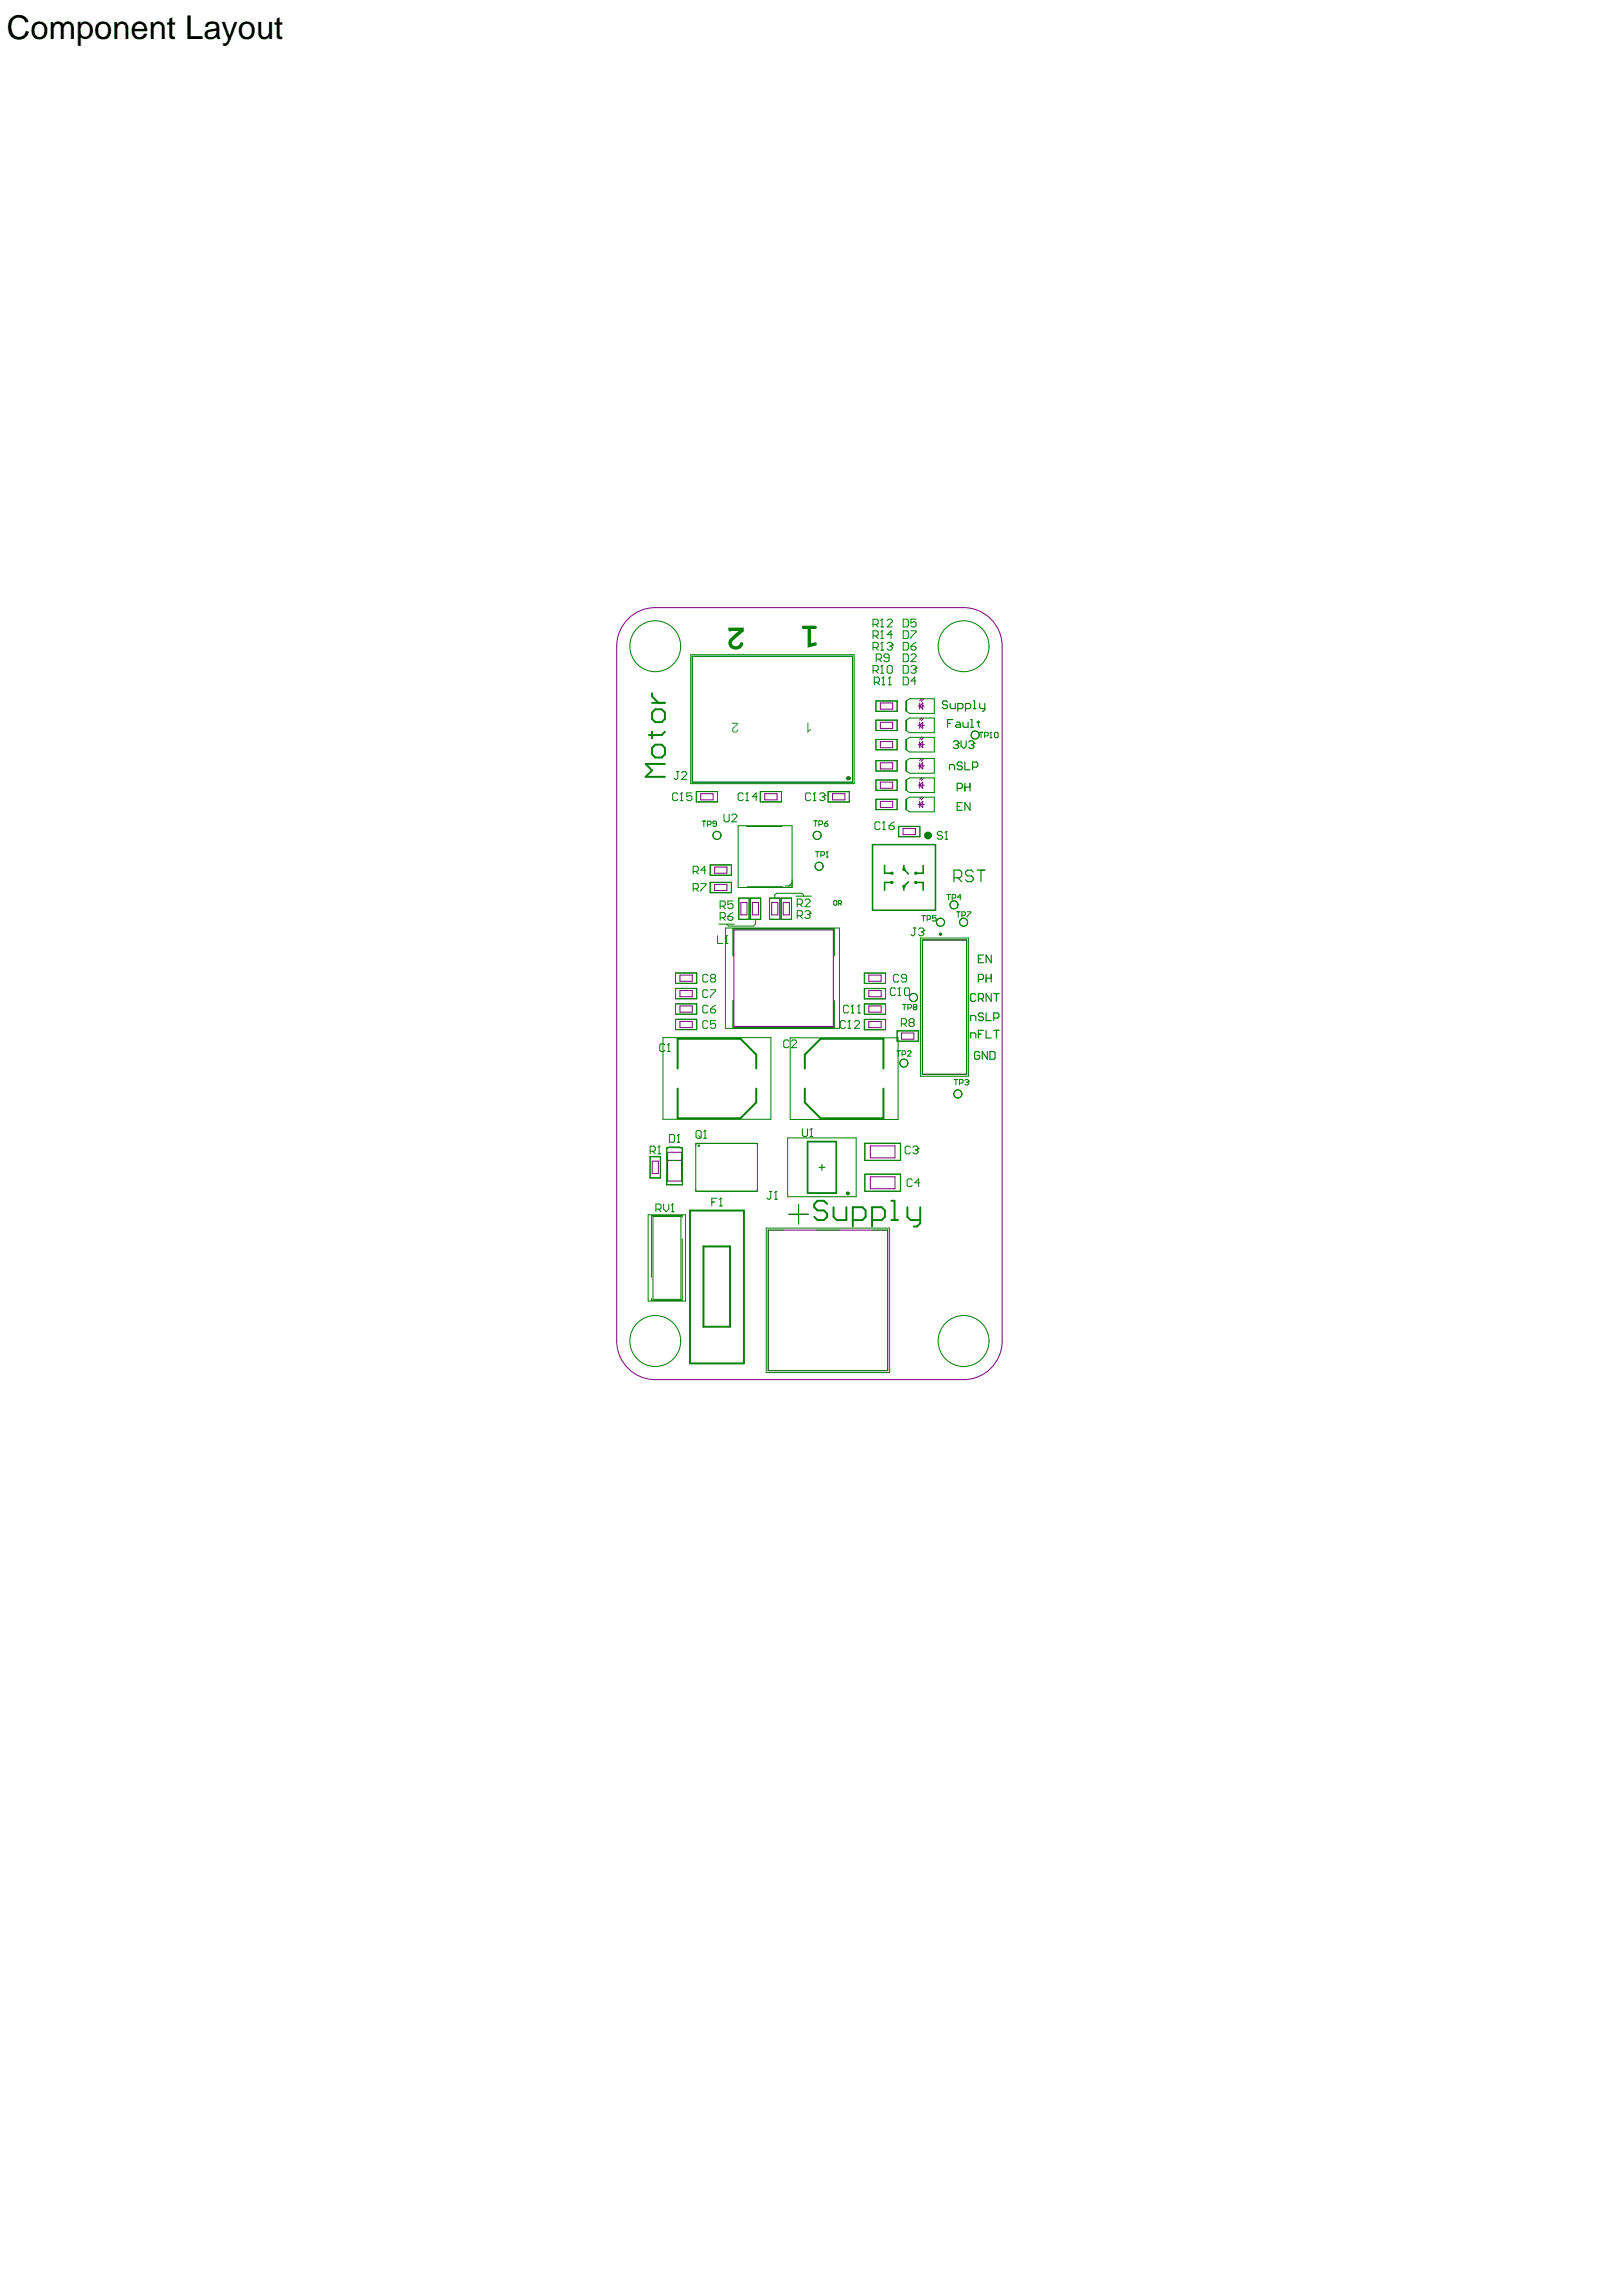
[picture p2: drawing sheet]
<svg xmlns="http://www.w3.org/2000/svg" width="210mm" height="297mm" viewBox="0 0 210 297" stroke-linecap="round" stroke-linejoin="round" font-family="sans-serif">
<defs><g id="words">
<text font-size="4.2" x=".9" y="5.1">Component Layout</text>
</g></defs>
<g fill="none" stroke="#008000" stroke-width=".13">
<path d="M89.4 84.7h21.1v16.7h-21.1zM113.4 90.7h2.7v1.3h-2.7zM113.4 93.2h2.7v1.3h-2.7zM113.4 95.7h2.7v1.3h-2.7zM113.4 98.4h2.7v1.3h-2.7zM90.1 102.4h2.8v1.3h-2.8zM91.9 111.9h2.7v1.3h-2.7zM91.9 114.2h2.7v1.3h-2.7zM95.5 106.8h7v8h-7zM95.6 116.2h1.3v2.7h-1.3zM97.1 116.2h1.3v2.7h-1.3zM98.4 102.4h2.7v1.3h-2.7z"/>
<path d="M99.6 116.2h1.3v2.7h-1.3zM101.1 116.2h1.3v2.7h-1.3zM107.2 102.4h2.7v1.4h-2.7zM113.4 100.9h2.7v1.3h-2.7zM113.4 103.4h2.7v1.3h-2.7zM116.3 106.9h2.7v1.3h-2.7zM85.8 134.2h14v10.6h-14zM87.4 131.9h2.8v1.3h-2.8zM87.4 125.9h2.8v1.3h-2.8zM87.4 127.9h2.8v1.3h-2.8zM87.4 129.9h2.8v1.3h-2.8zM93.9 120.1h14.7v12.9h-14.7z"/>
<path d="M102.3 134.3h13.9v10.5h-13.9zM111.9 127.9h2.7v1.3h-2.7zM111.9 125.9h2.7v1.3h-2.7zM111.9 129.9h2.7v1.3h-2.7zM111.9 131.9h2.7v1.3h-2.7zM116.1 133.4h2.7v1.3h-2.7zM119.1 121.4h6.2v17.8h-6.2zM83.9 157.2h4.8v11.1h-4.8zM84.1 149.6h1.3v2.8h-1.3zM84.5 157.4h3.6v10.7h-3.6zM86.3 148.5h2v4.8h-2zM90 147.9h8v6.2h-8z"/>
<path d="M99.2 158.9h15.9v18.7h-15.9zM101.9 147.2h8.9v7.6h-8.9zM111.9 147.9h4.6v2.2h-4.6zM111.9 151.9h4.6v2.2h-4.6z"/>
<circle cx="126.2" cy="95.1" r=".52"/>
<circle cx="92.8" cy="108.1" r=".52"/>
<circle cx="105.7" cy="108.1" r=".52"/>
<circle cx="106" cy="112.1" r=".52"/>
<circle cx="121.7" cy="119.3" r=".52"/>
<circle cx="123.5" cy="117.1" r=".52"/>
<circle cx="124.7" cy="119.3" r=".52"/>
<circle cx="117" cy="137.5" r=".52"/>
<circle cx="118.2" cy="129" r=".52"/>
<circle cx="124" cy="141.5" r=".52"/>
</g>
<path d="M106 151h.7M106.4 150.6v.8" fill="none" stroke="#008000" stroke-width=".15"/>
<g fill="none" stroke="#800080" stroke-width=".13">
<path d="M113.9 90.9h1.6v.8h-1.6zM113.9 93.4h1.6v.8h-1.6zM113.9 95.9h1.6v.8h-1.6zM113.9 98.7h1.6v.8h-1.6zM118.8 93.8h.8M118.8 96.3h.8M118.8 91.3h.8M118.8 99.1h.8M119 90.9v.8M119 93.4v.8M119 95.9v.8M119 98.7v.8"/>
<path d="M119.3 92.8l-.3 .3M119.3 95.3l-.3 .3M119.3 90.3l-.3 .3M119.3 98.1l-.3 .3M119.4 93.4v.8l-.4-.4zM119.4 90.9v.8l-.4-.4zM119.4 95.9v.8l-.4-.4zM119.4 98.7v.8l-.4-.4zM119.5 92.9l-.3 .3M119.5 95.4l-.3 .3M119.5 90.4l-.3 .3M119.5 98.2l-.3 .3"/>
<path d="M90.7 102.7h1.6v.8h-1.6zM92.5 112.2h1.6v.8h-1.6zM92.5 114.4h1.6v.8h-1.6zM95.9 116.8h.8v1.6h-.8zM97.4 116.8h.8v1.6h-.8zM99 102.7h1.6v.8h-1.6zM99.9 116.8h.8v1.6h-.8zM101.4 116.8h.8v1.6h-.8zM107.7 102.7h1.6v.8h-1.6zM113.9 101.2h1.6v.8h-1.6zM113.9 103.7h1.6v.8h-1.6zM116.9 107.2h1.6v.8h-1.6z"/>
<path d="M118.8 104.1h.8M118.8 101.6h.8M119 101.2v.8M119 103.7v.8M119.3 103.1l-.3 .3M119.3 100.6l-.3 .3M119.4 101.2v.8l-.4-.4zM119.4 103.7v.8l-.4-.4zM119.5 103.2l-.3 .3M119.5 100.7l-.3 .3M88 126.2h1.6v.8h-1.6zM88 128.1h1.6v.8h-1.6z"/>
<path d="M88 130.1h1.6v.8h-1.6zM88 132.1h1.6v.8h-1.6zM95 120.3h12.8v12.5h-12.8zM112.4 132.1h1.6v.8h-1.6zM112.4 130.1h1.6v.8h-1.6zM112.4 128.1h1.6v.8h-1.6zM112.4 126.2h1.6v.8h-1.6zM116.7 133.6h1.6v.8h-1.6zM119.4 121.6h5.7v17.4h-5.7zM84.4 150.2h.8v1.6h-.8zM86.4 149.1h1.8v3.7h-1.8zM86.4 150.1h1.8"/>
<path d="M99.4 159.1h15.5v18.2h-15.5zM102.1 157.1h2.5M103.3 155.8v2.6M112.6 148.2h3.2v1.6h-3.2zM112.6 152.2h3.2v1.6h-3.2z"/>
</g>
<circle cx="121.7" cy="120.9" r=".1" fill="none" stroke="#800080" stroke-width=".2"/>
<path d="M89.6 84.9h20.7v16.3h-20.7zM104.5 147.7h3.8v6.6h-3.8z" fill="none" stroke="#008080" stroke-width=".13"/>
<g fill="#008080">
<path d="M94.7 93.5h.8v.2l-.6 .7v.2l.2 .1 .2-.1 .1-.2h.1v.2l-.2 .2-.4-.1-.2-.3 .1-.2 .5-.5h-.6z"/>
<path d="M104.5 93.5h.1v1l.3-.2v.2l-.3 .3h-.1z"/>
<circle cx="109.7" cy="100.7" r=".25"/>
</g>
<path d="M81.6 79.8a5 5 0 0 1 3.2-1.2h39.9a5 5 0 0 1 5 5v89.9a5 5 0 0 1-5 5h-39.9a5 5 0 0 1-5-5v-89.9a5 5 0 0 1 1.8-3.8z" fill="none" stroke="#800080" stroke-width=".13"/>
<path d="M112.9 109.3h8.2v8.5h-8.2zM114.5 112v1h1M115.5 114.2h-1v1M117 112v.5l.6 .6M117.6 114.1l-.6 .6v.5M118.6 114.2h.9v1M119.5 112v1h-.9M94.9 123.7v-3.5h13v3.5M94.9 129.4v3.5h13v-3.5M104.5 147.7h3.7v6.7h-3.7z" fill="none" stroke="#008000" stroke-width=".2"/>
<g fill="none" stroke="#008000" stroke-width=".13">
<path d="M89.6 84.9h20.7v16.3h-20.7zM113.4 90.7h2.7v1.3h-2.7zM113.4 93.2h2.7v1.3h-2.7zM113.4 95.7h2.7v1.3h-2.7zM113.4 98.4h2.7v1.4h-2.7zM117.2 93.2l.5-.3h3.2v1.9h-3.2l-.5-.3zM117.2 90.7l.5-.3h3.2v1.9h-3.2l-.5-.3zM117.2 95.7l.5-.3h3.2v1.9h-3.2l-.5-.3zM117.2 98.5l.5-.4h3.2v1.9h-3.2l-.5-.3zM90.1 102.4h2.8v1.4h-2.8zM91.9 111.9h2.7v1.3h-2.7zM91.9 114.1h2.7v1.4h-2.7z"/>
<path d="M93 119.6h2M95.6 116.2h1.3v2.7h-1.3zM96.6 106.9h4.6M96.7 114.7h4.6M97.1 116.2h1.3v2.7h-1.3zM97.8 118.9v.7l-.3 .2h-3.2l-.3-.2M98.4 102.4h2.7v1.4h-2.7zM99.6 116.2h1.3v2.7h-1.3zM101.1 116.2h1.3v2.7h-1.3zM102.5 114.2l-.4 .4M102.5 113.8v.8h-.9M103 115.9h2"/>
<path d="M104 115.9v-.1l-.2-.2h-3.3l-.2 .2v.4M107.2 102.4h2.7v1.4h-2.7zM108 116.5l.3 .1v.4l-.1 .1-.3-.1v-.4zM108.5 116.9h.3l.1-.1-.1-.3h-.3v.6M108.7 116.9l.2 .2M113.4 100.9h2.7v1.4h-2.7zM113.4 103.4h2.7v1.4h-2.7zM116.3 106.9h2.7v1.3h-2.7zM117.2 101l.5-.4h3.2v1.9h-3.2l-.5-.3zM117.2 103.5l.5-.4h3.2v1.9h-3.2l-.5-.3zM87.4 131.9h2.8v1.3h-2.8zM87.4 125.9h2.8v1.3h-2.8z"/>
<path d="M87.4 127.9h2.8v1.3h-2.8zM87.4 129.9h2.8v1.3h-2.8zM111.9 131.9h2.7v1.3h-2.7zM111.9 129.9h2.7v1.3h-2.7zM111.9 127.9h2.7v1.3h-2.7zM111.9 125.9h2.7v1.3h-2.7zM116.1 133.4h2.7v1.3h-2.7zM119.4 121.6h5.7v17.4h-5.7zM84.1 149.6h1.4v2.8h-1.4zM86.3 150v-1.4l.3-.2h1.3l.4 .2v1.4M86.3 151.8v1.5h2v-1.5M86.5 150.1h1.3"/>
<path d="M88.3 157.5v-.2h-4v8M90 148.2l.1-.3h7.8l.1 .3M90 153.8l.1 .3h7.8l.1-.3M101.4 159.1h-2v18.2h15.5v-18.2h-2M102.1 157.1h2.5M103.3 155.8v2.6M105.7 159.1h2.9M111.9 147.9h4.6v2.2h-4.6zM111.9 151.9h4.6v2.2h-4.6zM88.3 160.3v7.9h-4v-.2"/>
</g>
<path d="M117.3 90.7v1.3M117.3 93.2v1.3M117.3 95.7v1.3M117.3 98.4v1.3M117.3 100.9v1.3M117.3 103.4v1.3" fill="none" stroke="#008000" stroke-width=".15"/>
<path d="M87.7 138.2v-3.8h8.1l2.1 2v1.8M104.2 138.2v-1.8l2-2h8.1v3.8M87.7 140.8v3.9h8.1l2.1-2.1v-1.8M89.3 156.6h7v19.8h-7zM104.2 140.8v1.8l2 2.1h8.1v-3.9M91 161.3h3.5v10.3h-3.5z" fill="none" stroke="#008000" stroke-width=".25"/>
<path d="M103.8 81l1.6-.1a.22 .22 0 0 1 .3 .3 .22 .22 0 0 1-.3 .2h-.5v1.8l.5-.1a.23 .23 0 0 1 .3 .2 .23 .23 0 0 1-.2 .3l-1 .2v-2.4h-.5a.23 .23 0 0 1-.2-.1 .23 .23 0 0 1 0-.3z" fill="#008000"/>
<g fill="none" stroke="#008000" stroke-width=".15">
<path d="M122.6 90.8l-.1-.1h-.4l-.1 .1v.2l.1 .2h.4l.1 .1v.2l-.1 .2h-.4l-.1-.2M122.6 93.6h.4M122.9 99.6v-.7h.5l.1 .2v.5M123 91v.5l.1 .2h.5v-.7M123.3 93.1h-.7v1M123.4 96l.1-.2h.4l.1 .2v.2M123.7 96.3h.2M123.8 93.4h.3l.2 .2v.5h-.5l-.2-.2 .2-.1h.5M123.9 96.3l.1 .2v.2l-.1 .1h-.4l-.1-.1M124 91.7h.5l.1-.2v-.3l-.1-.2h-.5v1M124 96.2h.1M124 96.2l-.1 .1"/>
<path d="M124.4 95.8v.7l.3 .3 .3-.3v-.7M124.5 98.8l-.1-.2h-.4l-.1 .2v.1l.1 .2h.4l.1 .2v.1l-.1 .2h-.4l-.1-.2M124.6 93.4v.5l.2 .2h.5v-.7M124.9 98.6v1h.6M124.9 91.7h.5l.2-.2v-.3l-.2-.2h-.5v1M125.4 96l.1-.2h.4l.1 .2v.2M125.6 93.1h.2v1M125.6 94.1h.3M125.7 96.3h.2M125.9 99.3h.5l.1-.2v-.3l-.1-.2h-.5v1M125.9 96.3l.1 .2v.2l-.1 .1h-.4l-.1-.1M125.9 90.7h.2v1"/>
<path d="M125.9 91.7h.4M126 96.2h.1M126 96.2l-.1 .1M126.4 93.4h.4M126.6 93.3v.6l.2 .2M126.8 91v.5l.1 .2h.5M127.4 91v.8l-.1 .2h-.2M123.5 113.6h.7l.3-.3v-.5l-.3-.2h-.7v1.5M123.9 102h.5l.1-.2v-.3l-.1-.2h-.5v1M123.9 104.3h.3M124 113.6l.5 .5M124.5 103.8h-.6v1h.6"/>
<path d="M124.9 101.3v1M124.9 101.8h.6M125.5 103.8v1l-.6-1v1M125.5 101.3v1M125.9 112.8l-.2-.2h-.5l-.3 .2v.3l.3 .2h.5l.2 .3v.2l-.2 .3h-.5l-.3-.3M126.4 112.6h1M126.9 112.6v1.5M125.6 132v-.6h.5l.2 .1v.5M125.6 134.3v-.7h.5l.2 .2v.5M126.3 128.7l-.2-.2h-.3l-.2 .2v.7l.2 .1h.3l.2-.1M126.6 126.7h.5l.2-.1v-.4l-.2-.1h-.5v1M126.6 129.2h.5l.2-.2v-.3l-.2-.2h-.5v1"/>
<path d="M126.6 133.8h.3M126.6 124.1h.3M126.8 136.2l-.2-.2h-.3l-.2 .2v.7l.2 .1h.3l.2-.1v-.4h-.4M126.9 129.2l.4 .3M127.3 133.3h-.7v1M127.3 123.6h-.7v1h.7M127.3 131.2l-.2-.2h-.3l-.2 .2v.2l.2 .1h.3l.2 .2v.2l-.2 .1h-.3l-.2-.1M127.6 126.1v1M127.6 131v1h.7M127.6 133.3v1h.7M127.6 126.6h.7M127.8 136v1l-.7-1v1"/>
<path d="M128.1 136h.5l.2 .2v.7l-.2 .1h-.5zM128.3 123.6v1l-.7-1v1M128.3 128.5v1l-.7-1v1M128.3 126.1v1M128.6 133.3h.7M128.6 128.5h.7M128.6 131.7h.5l.2-.2v-.3l-.2-.2h-.5v1M128.9 128.5v1M128.9 133.3v1"/>
</g>
<path d="M94.3 81.2h2v.5l-1.4 1.2a.46 .46 0 0 0 0 .7 .46 .46 0 0 0 .7-.1l.2-.4h.2a.48 .48 0 0 1-.2 .8l-.4 .1h-.5a.87 .87 0 0 1-.6-.8 .87 .87 0 0 1 .5-.9l.8-.7h-1a.23 .23 0 0 1-.2 .1 .23 .23 0 0 1-.1-.3z" fill="#008000"/>
<g fill="none" stroke="#008000" stroke-width=".25">
<path d="M84.4 89.7v.4l.8 .8M84.4 94.7v.8M84.4 90.9h1.6M84.8 91.8h.8l.4 .4v.8l-.4 .4h-.8l-.4-.4v-.8zM84.8 96.3h.8l.4 .5v.8l-.4 .4h-.8l-.4-.4v-.8zM86 98.8h-2.4l.8 .9-.8 .8h2.4M86 94.7l-.4 .4h-1.6M107 155.8l-.4-.5h-.8l-.4 .5v.4l.4 .4h.8l.4 .4v.4l-.4 .4h-.8l-.4-.4M107.9 156.2v1.2l.4 .4h1.2v-1.6M110.4 157.8h1.2l.4-.4v-.8l-.4-.4h-1.2v2.5M112.9 157.8h1.2l.4-.4v-.8l-.4-.4h-1.2v2.5M115.3 155.3h.5v2.5"/>
<path d="M115.3 157.8h.9M117.4 156.2v1.2l.4 .4h1.3M119.1 156.2v2.1l-.4 .4h-.4"/>
<circle cx="115.4" cy="113" r=".08"/>
<circle cx="115.4" cy="114.2" r=".08"/>
<circle cx="117" cy="112.5" r=".08"/>
<circle cx="117" cy="114.7" r=".08"/>
<circle cx="118.5" cy="113" r=".08"/>
<circle cx="118.5" cy="114.2" r=".08"/>
<circle cx="109.7" cy="154.4" r=".12"/>
</g>
<g fill="none" stroke="#008000" stroke-width=".13">
<path d="M87.5 99.8h.4M87.7 99.8v.9l-.2 .1h-.1l-.2-.1M113 80.8h.5l.1-.2v-.3l-.1-.2h-.5v1M113 82.3h.5l.1-.2v-.3l-.1-.2h-.5v1M113 83.8h.5l.1-.2v-.3l-.1-.2h-.5v1M113 86.8h.5l.1-.2v-.3l-.1-.2h-.5v1M113.1 88.3h.5l.2-.2v-.3l-.2-.2h-.5v1M113.3 80.8l.3 .3M113.3 83.8l.3 .3M113.3 82.3l.3 .3M113.3 86.8l.3 .3M113.4 85.3h.5l.2-.2v-.3l-.2-.2h-.5v1"/>
<path d="M113.5 88.3l.3 .3M113.7 85.3l.4 .3M114 81.1h.3M114 84.1h.3M114 82.6h.3M114 87.1h.3M114.1 80.1h.1M114.1 83.1h.1M114.1 81.6h.1M114.1 86.1h.1M114.1 88.6h.4M114.1 80.1l-.1 .2"/>
<path d="M114.1 80.1v1M114.1 81.6v1M114.1 83.1v1M114.1 86.1v1M114.1 83.1l-.1 .2M114.1 81.6l-.1 .2M114.1 86.1l-.1 .2M114.3 87.6h.1M114.3 87.6l-.2 .2M114.3 87.6v1M114.8 80.3l.2-.2h.3l.2 .2v.1l-.7 .7h.7M114.8 83.3l.2-.2h.3l.2 .2v.1"/>
<path d="M115 88.6h.3M115 86.1h.3l.2 .2v.6l-.2 .2h-.3l-.2-.2v-.6zM115.1 85.1h-.5l-.2-.2v-.1l.2-.2h.3l.2 .2v.6l-.2 .2h-.3l-.2-.2M115.1 87.6h.1M115.1 87.6v1M115.1 87.6l-.1 .2M115.1 83.6h.2M115.3 83.6l.2 .2v.1l-.2 .2h-.3l-.2-.2M115.5 83.4h.1M115.5 83.4l-.2 .2M115.5 82.1h-.7l.5-.5v1M116.9 87.6h.5l.2 .2v.6l-.2 .2h-.5z"/>
<path d="M116.9 80.1h.5l.2 .2v.6l-.2 .2h-.5zM116.9 83.1h.5l.2 .2v.6l-.2 .2h-.5zM116.9 84.6h.5l.2 .2v.6l-.2 .2h-.5zM116.9 81.6h.5l.2 .2v.6l-.2 .2h-.5zM116.9 86.1h.5l.2 .2v.6l-.2 .2h-.5zM117.9 81.6h.6v.2l-.6 .6v.2M117.9 83.6h.5l.1 .2v.1l-.1 .2h-.4l-.1-.2zM117.9 84.8l.1-.2h.4l.1 .2v.1l-.6 .7h.6M117.9 86.3l.1-.2h.4l.1 .2v.1M118.2 86.6h.2M118.4 86.6l.1 .2v.1l-.1 .2h-.4l-.1-.2M118.5 86.4h.1"/>
<path d="M118.5 80.1h-.6v.5l.3-.2h.2l.1 .2v.3l-.1 .2h-.4l-.1-.2M118.5 88.1h-.6l.5-.5v1M118.5 83.1l-.3 .2-.3 .3M118.5 86.4l-.1 .2M126.7 94.7h.5M127 94.7v.7M127.4 95.2h.4l.1-.1v-.2l-.1-.2h-.4v.7M128.1 95.4h.2M128.2 94.7h.1M128.2 94.7l-.1 .2M128.2 94.7v.7M128.8 94.7h.2l.2 .2v.4l-.2 .1h-.2l-.1-.1v-.4z"/>
<path d="M87.7 102.7l-.2-.1h-.3l-.2 .1v.7l.2 .2h.3l.2-.2M88 103.6h.4M88.2 100l.2-.2h.3l.2 .2v.2l-.7 .6h.7M88.2 102.6h.1M88.2 102.6v1M88.2 102.6l-.2 .1M89.5 102.6h-.6v.5l.3-.2h.2l.1 .2v.3l-.1 .2h-.4l-.1-.2M89.7 112.7h.5l.2-.1v-.4l-.2-.1h-.5v1M89.7 115h.5l.2-.2v-.3l-.2-.2h-.5v1M90 115l.4 .3M90 112.7l.4 .4M90.7 114.3h.7v.2l-.7 .6v.2"/>
<path d="M90.9 106.2h.4M91.1 106.2v.7M91.4 112.6h-.7l.5-.5v1M91.5 106.7h.4l.1-.1v-.3l-.1-.1h-.4v.7M92.7 106.6h-.3l-.2-.1 .2-.3h.2l.1 .1v.5l-.1 .1h-.2l-.2-.1M93.2 117.2h.5l.2-.1v-.4l-.2-.1h-.5v1M93.2 118.7h.5l.2-.1v-.4l-.2-.1h-.5v1M93.5 118.7l.4 .4M93.5 117.2l.4 .4M93.7 105.3v.9l.2 .1h.3l.2-.1v-.9M94.2 118.6h.5l.2 .1v.2l-.2 .2h-.3l-.2-.2zM94.7 105.5l.2-.2h.3l.2 .2v.2l-.7 .6h.7"/>
<path d="M94.9 118.1l-.4 .1-.3 .4M94.9 116.6h-.7v.5l.5-.2 .2 .2v.3l-.2 .2h-.3l-.2-.2M96.2 102.7l-.2-.1h-.3l-.2 .1v.7l.2 .2h.3l.2-.2M96.5 103.6h.4M96.7 102.6h.1M96.7 102.6v1M96.7 102.6l-.2 .1M98 103.1h-.6l.4-.5v1M103.2 118.5h.5l.1-.2v-.3l-.1-.2h-.5v1M103.2 117h.5l.1-.2v-.3l-.1-.2h-.5v1M103.5 118.5l.3 .3M103.5 117l.3 .3"/>
<path d="M104.2 118l.1-.2h.4l.1 .2v.1M104.2 116.5l.1-.2h.4l.1 .2v.1l-.6 .7h.6M104.5 118.3h.2M104.7 118.3l.1 .2v.1l-.1 .2h-.4l-.1-.2M104.8 118.1h.1M104.8 118.1l-.1 .2M104.9 102.7l-.2-.1h-.3l-.1 .1v.7l.1 .2h.3l.2-.2M105.2 103.6h.4M105.3 106.2h.4M105.4 102.6h.1M105.4 102.6v1M105.4 102.6l-.2 .1"/>
<path d="M105.5 106.2v.7M105.5 110.2h.5M105.8 110.2v.7M106 106.7h.3l.1-.2v-.2l-.1-.1h-.3v.7M106.1 102.7l.1-.1h.4l.1 .1v.2M106.2 110.6h.4l.1-.1v-.2l-.1-.1h-.4v.7M106.4 103.1h.2M106.6 103.1l.1 .1v.2l-.1 .2h-.4l-.1-.2M106.7 106.5h.3l.1 .3-.1 .1h-.2l-.1-.1zM106.7 102.9h.1M106.7 102.9l-.1 .2M106.9 110.9h.3"/>
<path d="M107 110.2h.1M107 110.2l-.1 .1M107 110.2v.7M107.1 106.2l-.4 .3M113.9 106.5l-.2-.2h-.3l-.2 .2v.7l.2 .1h.3l.2-.1M114.2 107.3h.4M114.4 106.3h.1M114.4 106.3v1M114.4 106.3l-.2 .2M115.1 106.8h.5l.1 .2v.2l-.1 .1h-.4l-.1-.1zM115.7 106.3l-.3 .2-.3 .3M119.3 118.5h.4"/>
<path d="M119.5 118.5v.7M120 118.9h.3l.1-.1v-.2l-.1-.1h-.3v.7M121.1 118.5h-.4v.3l.2-.1 .2 .1v.2l-.1 .2h-.2l-.1-.2M122 107.7l-.2-.1h-.3l-.2 .1v.2l.2 .2h.3l.2 .1v.2l-.2 .2h-.3l-.2-.2M122.3 108.6h.3M122.5 107.6h.1M122.5 107.6v1M122.5 107.6l-.2 .1M122.5 115.7h.5M122.8 115.7v.7M123.2 116.2h.4l.1-.1v-.3l-.1-.1h-.4v.7M123.8 118h.4"/>
<path d="M124 118v.7M124.4 116.1h-.5l.4-.4v.7M124.5 118.4h.3l.1-.1v-.2l-.1-.1h-.3v.7M125.2 118h.4l-.4 .7M86 135.2l-.1-.2h-.4l-.1 .2v.7l.1 .1h.4l.1-.1M86.4 136h.3M86.5 135h.1M86.5 135v1M86.5 135l-.1 .2M91.6 126.2l-.2-.1h-.3l-.1 .1v.7l.1 .2h.3l.2-.2M91.6 132.2l-.2-.2h-.3l-.1 .2v.7l.1 .1h.3l.2-.1M91.6 128.2l-.2-.2h-.3l-.1 .2v.7l.1 .1h.3l.2-.1"/>
<path d="M91.6 130.2l-.2-.2h-.3l-.1 .2v.7l.1 .1h.3l.2-.1M91.9 128h.7v.2l-.7 .7v.1M91.9 130.5h.5l.2 .2v.2l-.2 .1h-.3l-.2-.1zM92.1 126.6l-.2-.2v-.2l.2-.1h.3l.2 .1v.2l-.2 .2M92.1 126.6l-.2 .1v.2l.2 .2h.3l.2-.2v-.2l-.2-.1M92.1 126.6h.3M92.6 132h-.7v.5l.5-.1 .2 .1v.4l-.2 .1h-.3l-.2-.1M92.6 130l-.3 .2-.4 .3M92.9 121.1v1h.6M93.9 122.1h.3M94 121.1h.1M94 121.1v1"/>
<path d="M94 121.1l-.1 .1M102.1 134.7l-.2-.2h-.3l-.2 .2v.7l.2 .1h.3l.2-.1M102.4 134.7l.2-.2h.3l.2 .2v.2l-.7 .6h.7M109.4 132.2l-.2-.2h-.3l-.2 .2v.7l.2 .1h.3l.2-.1M109.7 133h.4M109.8 130.2l-.1-.2h-.4l-.1 .2v.7l.1 .1h.4l.1-.1M109.9 132h.1M109.9 132v1M109.9 132l-.2 .2M110.2 131h.3M110.3 130h.1M110.3 130v1"/>
<path d="M110.3 130l-.1 .2M110.6 132.2l.1-.2h.4l.1 .2v.2l-.6 .6h.6M111 131h.3M111.1 130h.1M111.1 130v1M111.1 130l-.1 .2M115.9 128l-.2-.2h-.3l-.2 .2v.6l.2 .2h.3l.2-.2M116 135.9h.5M116.2 128.8h.4M116.3 135.9v.7M116.3 126.2l-.2-.1h-.3l-.2 .1v.7l.2 .2h.3l.2-.2M116.4 127.8h.1"/>
<path d="M116.4 127.8l-.2 .2M116.4 127.8v1M116.6 132.5h.5l.2-.2v-.3l-.2-.2h-.5v1M116.7 136.4h.4l.1-.1v-.2l-.1-.2h-.4v.7M116.8 129.9h.5M117 132.5l.3 .3M117 129.9v.7M117.1 128l.1-.2h.4l.1 .2v.6l-.1 .2h-.4l-.1-.2zM117.3 126.6h-.5l-.2-.2v-.2l.2-.1h.3l.2 .1v.7l-.2 .2h-.3l-.2-.2M117.4 136.1l.2-.2h.2l.1 .2v.1l-.5 .4h.5M117.5 130.4h.3l.1-.1v-.2l-.1-.2h-.3v.7M117.8 132.3l-.2-.2v-.1l.2-.2h.3l.2 .2v.1l-.2 .2"/>
<path d="M117.8 132.3l-.2 .2v.1l.2 .2h.3l.2-.2v-.1l-.2-.2M117.8 132.3h.3M118.2 120.1h.3M118.3 130.3l-.1-.1 .1-.3h.2l.1 .2-.1 .2M118.3 130.3l-.1 .1 .1 .2h.2l.1-.1-.1-.2M118.3 130.3h.2M118.4 120.1v.8l-.2 .2h-.2l-.1-.2M118.9 120.2l.1-.1h.4l.1 .1v.2M119.2 120.6h.2M119.4 120.6l.1 .1v.2l-.1 .2h-.4l-.1-.2M119.5 120.4h.1M119.5 120.4l-.1 .2"/>
<path d="M123.5 139.7h.4M123.7 139.7v.7M124.9 139.8l.1-.1h.2l.1 .2M125.3 139.9h.1M125.3 139.9l-.1 .1M84.1 148.9h.5l.2-.1v-.4l-.2-.1h-.5v1M84.5 148.9l.3 .4M84.9 156.4h.5l.1-.1v-.4l-.1-.1h-.5v1M85.1 149.3h.4M85.2 156.4l.3 .4M85.3 148.3h.1M85.3 148.3l-.2 .1"/>
<path d="M85.3 148.3v1M85.9 155.8v.6l.3 .4 .3-.4v-.6M86.6 146.8h.5l.2 .1v.7l-.2 .2h-.5zM86.9 156.8h.3M87 155.8h.1M87 155.8v1M87 155.8l-.1 .1M87.6 147.8h.4M87.8 146.8h.1M87.8 146.8v1M87.8 146.8l-.2 .1M90.2 146.3h.4l.1 .1v.7l-.1 .2h-.4l-.1-.2v-.7z"/>
<path d="M90.4 146.9l.3 .4M91.1 147.3h.3M91.2 146.3h.1M91.2 146.3v1M91.2 146.3l-.1 .1M92.1 155.5h.3M92.8 155h-.7v1M93.1 156h.3M93.3 155h.1M93.3 155v1M93.3 155l-.2 .2M99.6 154.1h.3"/>
<path d="M99.7 154.1v.9l-.1 .1h-.2l-.2-.1M100.2 155.1h.4M100.4 154.1h.1M100.4 154.1v1M100.4 154.1l-.2 .2M103.8 146v.9l.2 .1h.3l.2-.1v-.9M104.8 147h.4M105 146h.1M105 146v1M105 146l-.2 .2M117.8 148.4l-.2-.1h-.3l-.2 .1v.7l.2 .2h.3l.2-.2M118 152.7l-.1-.2h-.3l-.2 .2v.7l.2 .1h.3l.1-.1"/>
<path d="M118.1 148.4l.2-.1h.3l.2 .1v.2M118.5 148.8h.1M118.6 148.8l.2 .1v.2l-.2 .2h-.3l-.2-.2M118.8 148.6h.1M118.8 148.6l-.2 .2M119 153h-.6l.5-.5v1M124.2 140.1h.3l.1-.1v-.2l-.1-.1h-.3v.7M125.1 140h.1M125.2 140l.1 .1-.1 .3h-.2l-.1-.2"/>
<circle cx="84.8" cy="83.6" r="3.3"/>
<circle cx="124.7" cy="83.6" r="3.3"/>
<circle cx="90.4" cy="148.2" r=".1"/>
<circle cx="84.8" cy="173.5" r="3.3"/>
<circle cx="124.7" cy="173.5" r="3.3"/>
</g>
<circle cx="121.7" cy="120.9" r=".1" fill="none" stroke="#008000" stroke-width=".2"/>
<circle cx="120.1" cy="108.1" r=".2" fill="none" stroke="#008000" stroke-width=".6"/>
<circle cx="109.7" cy="100.7" r=".25" fill="#008000"/>
<use href="#words"/>
</svg>
